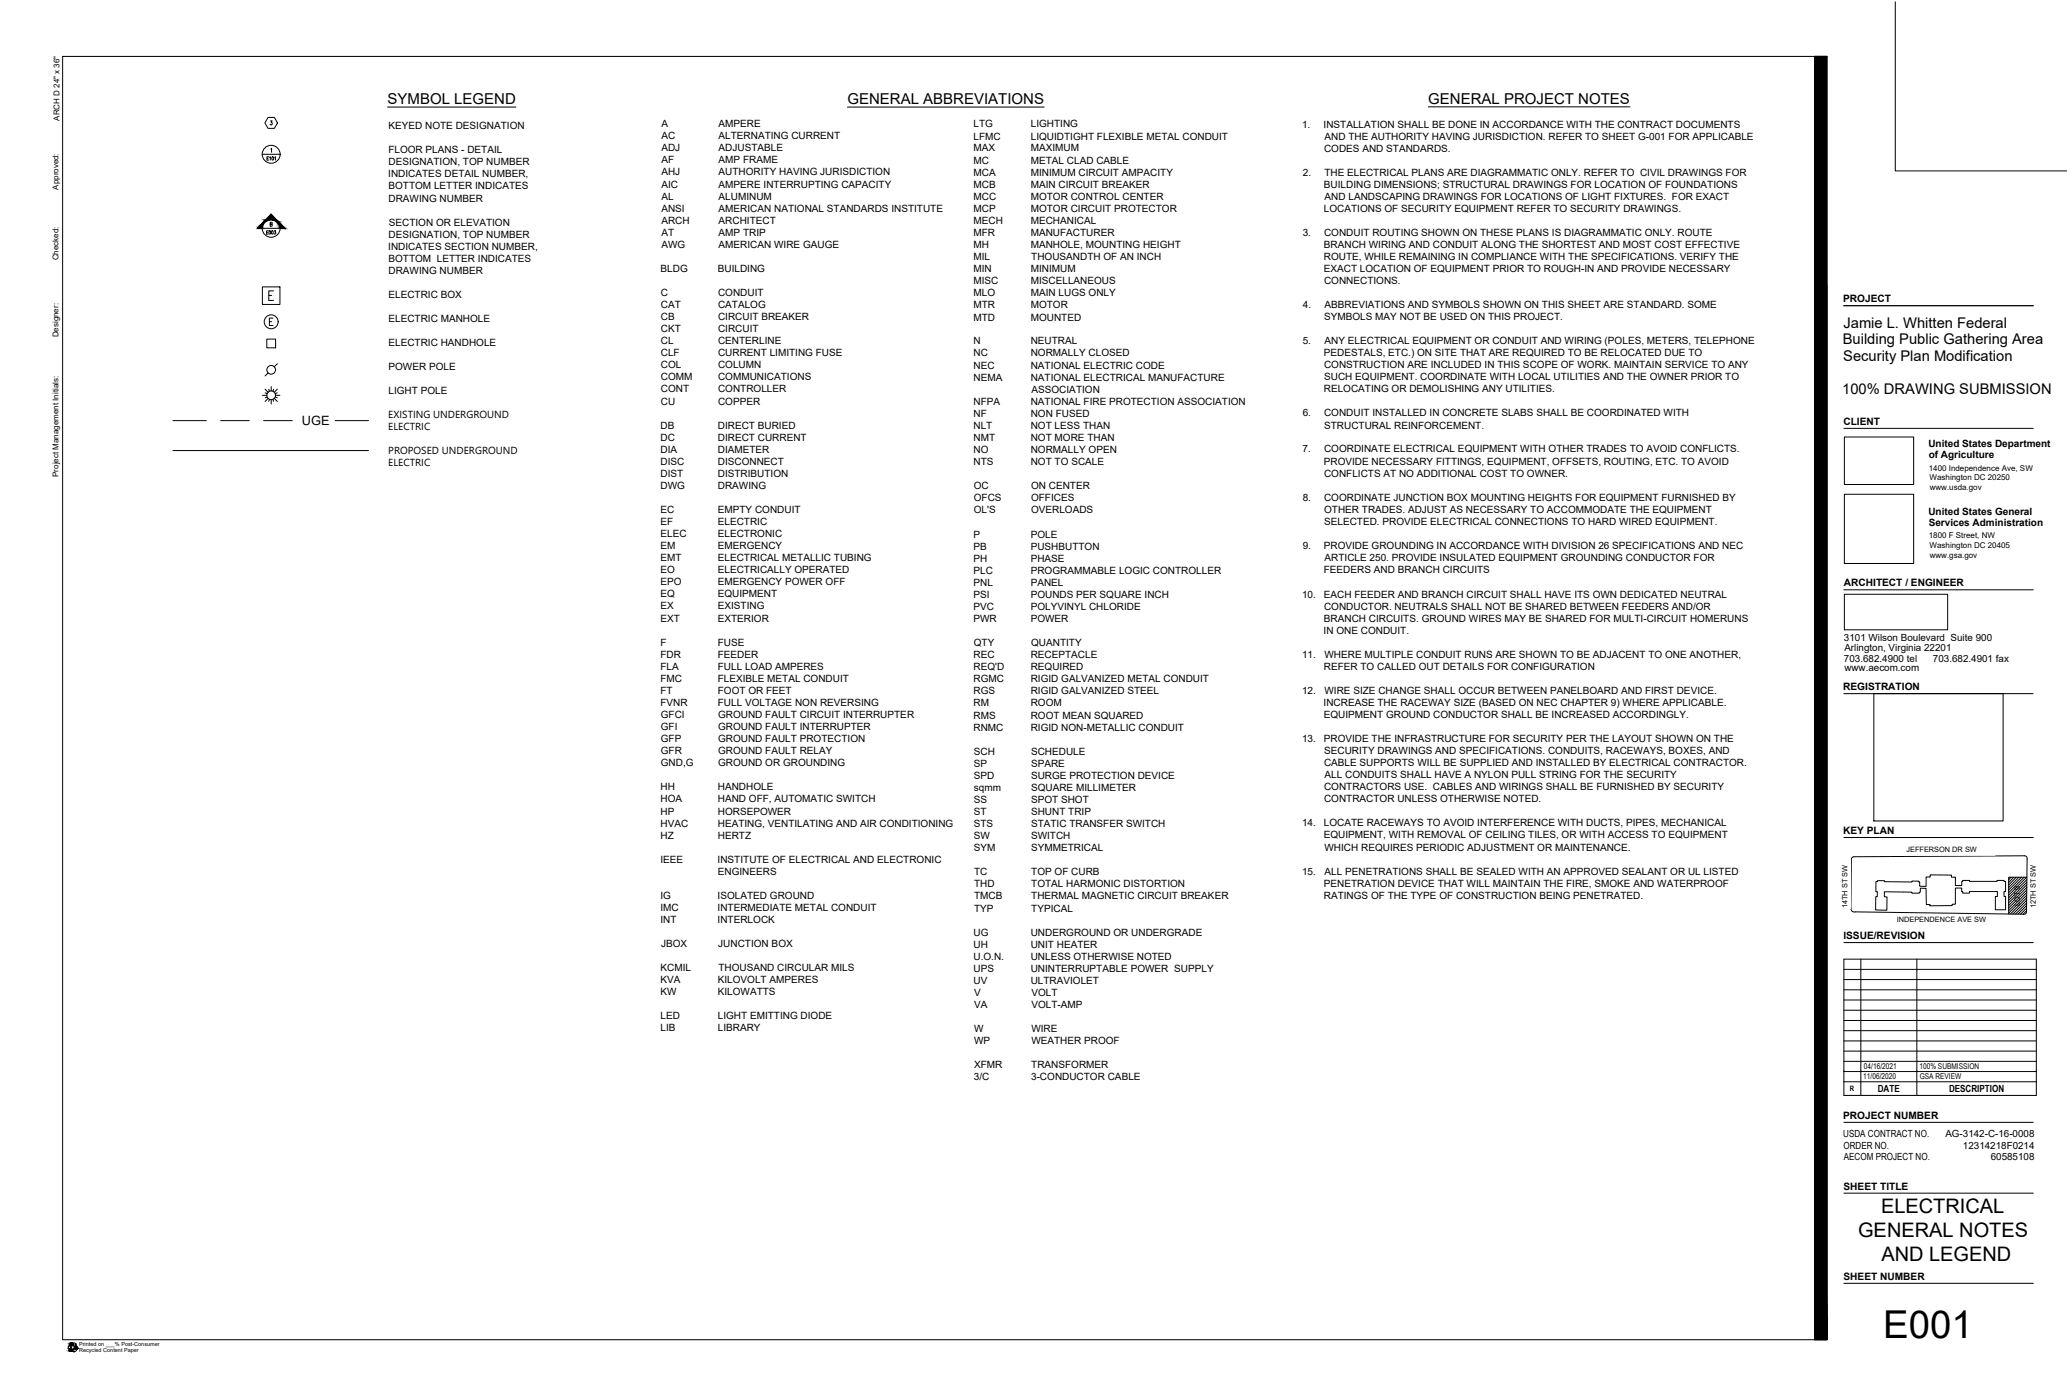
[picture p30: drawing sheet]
<svg xmlns="http://www.w3.org/2000/svg" width="914mm" height="610mm" viewBox="0 0 914 610" stroke-linecap="round" stroke-linejoin="round" font-family="sans-serif">
<defs><g id="words">
<text font-size="17" x="833" y="592.1">E001</text>
<g font-size="8.8">
<text x="832.1" y="536.5">ELECTRICAL</text>
<text x="822" y="547.2">GENERAL NOTES</text>
<text x="832.3" y="557.8">AND LEGEND</text>
</g>
<g font-size="6.6">
<text x="171.4" y="46">SYMBOL LEGEND</text>
<text x="374.9" y="46">GENERAL ABBREVIATIONS</text>
<text x="631.8" y="45.9">GENERAL PROJECT NOTES</text>
</g>
<g font-size="6.5">
<text x="815.5" y="145">Jamie L. Whitten Federal</text>
<text x="815.2" y="152.3">Building Public Gathering Area</text>
<text x="815.4" y="159.6">Security Plan Modification</text>
<text x="815" y="174.2">100% DRAWING SUBMISSION</text>
</g>
<text font-size="5.7" x="133.6" y="188.1">UGE</text>
<g font-size="4.5">
<text x="815.4" y="133.8">PROJECT</text>
<text x="171.8" y="184.8">EXISTING UNDERGROUND</text>
<text x="171.8" y="190.1">ELECTRIC</text>
<text x="815.5" y="188">CLIENT</text>
<text x="171.8" y="200.7">PROPOSED UNDERGROUND</text>
<text x="171.8" y="206">ELECTRIC</text>
<text x="815.7" y="259.4">ARCHITECT / ENGINEER</text>
<text x="815.4" y="305.4">REGISTRATION</text>
<text x="815.4" y="368.9">KEY PLAN</text>
<text x="815.5" y="415.5">ISSUE/REVISION</text>
<text x="815.4" y="495">PROJECT NUMBER</text>
<text x="815.5" y="526.3">SHEET TITLE</text>
<text x="815.5" y="566.2">SHEET NUMBER</text>
</g>
<g font-size="4.4">
<text x="171.9" y="57.2">KEYED NOTE DESIGNATION</text>
<text x="292.6" y="56.3">A</text>
<text x="317.9" y="56.3">AMPERE</text>
<text x="430.7" y="56.4">LTG</text>
<text x="456" y="56.4">LIGHTING</text>
<text x="576" y="56.5">1.</text>
<text x="585.6" y="56.5">INSTALLATION SHALL BE DONE IN ACCORDANCE WITH THE CONTRACT DOCUMENTS</text>
<text x="292.6" y="61.7">AC</text>
<text x="317.9" y="61.7">ALTERNATING CURRENT</text>
<text x="430.7" y="61.7">LFMC</text>
<text x="456" y="61.7">LIQUIDTIGHT FLEXIBLE METAL CONDUIT</text>
<text x="586" y="61.8">AND THE AUTHORITY HAVING JURISDICTION. REFER TO SHEET G-001 FOR APPLICABLE</text>
<text x="171.8" y="67.8">FLOOR PLANS - DETAIL</text>
<text x="292.6" y="67">ADJ</text>
<text x="317.9" y="67">ADJUSTABLE</text>
<text x="430.7" y="67">MAX</text>
<text x="456" y="67">MAXIMUM</text>
<text x="585.7" y="67.2">CODES AND STANDARDS.</text>
<text x="171.9" y="73.2">DESIGNATION, TOP NUMBER</text>
<text x="292.6" y="72.3">AF</text>
<text x="292.6" y="77.6">AHJ</text>
<text x="317.9" y="72.3">AMP FRAME</text>
<text x="317.9" y="77.6">AUTHORITY HAVING JURISDICTION</text>
<text x="430.7" y="72.3">MC</text>
<text x="430.7" y="77.7">MCA</text>
<text x="456" y="72.3">METAL CLAD CABLE</text>
<text x="456" y="77.7">MINIMUM CIRCUIT AMPACITY</text>
<text x="576.3" y="77.8">2.</text>
<text x="585.9" y="77.8">THE ELECTRICAL PLANS ARE DIAGRAMMATIC ONLY. REFER TO CIVIL DRAWINGS FOR</text>
<text x="171.8" y="78.5">INDICATES DETAIL NUMBER,</text>
<text x="171.9" y="83.8">BOTTOM LETTER INDICATES</text>
<text x="292.6" y="83">AIC</text>
<text x="317.9" y="83">AMPERE INTERRUPTING CAPACITY</text>
<text x="430.7" y="83">MCB</text>
<text x="456" y="83">MAIN CIRCUIT BREAKER</text>
<text x="585.7" y="83.1">BUILDING DIMENSIONS; STRUCTURAL DRAWINGS FOR LOCATION OF FOUNDATIONS</text>
<text x="171.9" y="89.2">DRAWING NUMBER</text>
<text x="292.6" y="88.3">AL</text>
<text x="317.9" y="88.3">ALUMINUM</text>
<text x="430.7" y="88.4">MCC</text>
<text x="456" y="88.4">MOTOR CONTROL CENTER</text>
<text x="586" y="88.4">AND LANDSCAPING DRAWINGS FOR LOCATIONS OF LIGHT FIXTURES. FOR EXACT</text>
<text x="292.6" y="93.6">ANSI</text>
<text x="317.9" y="93.6">AMERICAN NATIONAL STANDARDS INSTITUTE</text>
<text x="430.7" y="93.7">MCP</text>
<text x="456" y="93.7">MOTOR CIRCUIT PROTECTOR</text>
<text x="585.7" y="93.8">LOCATIONS OF SECURITY EQUIPMENT REFER TO SECURITY DRAWINGS.</text>
<text x="172" y="99.8">SECTION OR ELEVATION</text>
<text x="292.6" y="98.9">ARCH</text>
<text x="317.9" y="98.9">ARCHITECT</text>
<text x="430.7" y="99.1">MECH</text>
<text x="456" y="99.1">MECHANICAL</text>
<text x="171.9" y="105.1">DESIGNATION, TOP NUMBER</text>
<text x="292.6" y="104.2">AT</text>
<text x="317.9" y="104.2">AMP TRIP</text>
<text x="430.7" y="104.4">MFR</text>
<text x="456" y="104.4">MANUFACTURER</text>
<text x="576.3" y="104.4">3.</text>
<text x="585.7" y="104.4">CONDUIT ROUTING SHOWN ON THESE PLANS IS DIAGRAMMATIC ONLY. ROUTE</text>
<text x="171.8" y="110.4">INDICATES SECTION NUMBER,</text>
<text x="292.6" y="109.6">AWG</text>
<text x="317.9" y="109.6">AMERICAN WIRE GAUGE</text>
<text x="430.7" y="109.8">MH</text>
<text x="456" y="109.8">MANHOLE, MOUNTING HEIGHT</text>
<text x="585.7" y="109.7">BRANCH WIRING AND CONDUIT ALONG THE SHORTEST AND MOST COST EFFECTIVE</text>
<text x="171.9" y="115.8">BOTTOM LETTER INDICATES</text>
<text x="430.7" y="115.1">MIL</text>
<text x="456.2" y="115.1">THOUSANDTH OF AN INCH</text>
<text x="585.6" y="115.1">ROUTE, WHILE REMAINING IN COMPLIANCE WITH THE SPECIFICATIONS. VERIFY THE</text>
<text x="171.9" y="121.1">DRAWING NUMBER</text>
<text x="292.2" y="120.2">BLDG</text>
<text x="317.6" y="120.2">BUILDING</text>
<text x="430.7" y="120.4">MIN</text>
<text x="430.7" y="125.8">MISC</text>
<text x="456" y="120.4">MINIMUM</text>
<text x="456" y="125.8">MISCELLANEOUS</text>
<text x="585.6" y="120.4">EXACT LOCATION OF EQUIPMENT PRIOR TO ROUGH-IN AND PROVIDE NECESSARY</text>
<text x="585.7" y="125.7">CONNECTIONS.</text>
<text x="171.9" y="131.7">ELECTRIC BOX</text>
<text x="292.3" y="130.8">C</text>
<text x="317.7" y="130.8">CONDUIT</text>
<text x="430.7" y="131.1">MLO</text>
<text x="456" y="131.1">MAIN LUGS ONLY</text>
<text x="292.3" y="136.2">CAT</text>
<text x="317.7" y="136.2">CATALOG</text>
<text x="430.7" y="136.4">MTR</text>
<text x="456" y="136.4">MOTOR</text>
<text x="576.4" y="136.3">4.</text>
<text x="586" y="136.3">ABBREVIATIONS AND SYMBOLS SHOWN ON THIS SHEET ARE STANDARD. SOME</text>
<text x="171.9" y="142.3">ELECTRIC MANHOLE</text>
<text x="292.3" y="141.5">CB</text>
<text x="317.7" y="141.5">CIRCUIT BREAKER</text>
<text x="430.7" y="141.8">MTD</text>
<text x="456" y="141.8">MOUNTED</text>
<text x="585.8" y="141.7">SYMBOLS MAY NOT BE USED ON THIS PROJECT.</text>
<text x="292.3" y="146.9">CKT</text>
<text x="317.7" y="146.9">CIRCUIT</text>
<text x="171.9" y="153">ELECTRIC HANDHOLE</text>
<text x="292.3" y="152.2">CL</text>
<text x="317.7" y="152.2">CENTERLINE</text>
<text x="430.7" y="152.4">N</text>
<text x="456" y="152.4">NEUTRAL</text>
<text x="576.3" y="152.3">5.</text>
<text x="586" y="152.3">ANY ELECTRICAL EQUIPMENT OR CONDUIT AND WIRING (POLES, METERS, TELEPHONE</text>
<text x="292.3" y="157.5">CLF</text>
<text x="317.7" y="157.5">CURRENT LIMITING FUSE</text>
<text x="430.7" y="157.7">NC</text>
<text x="456" y="157.7">NORMALLY CLOSED</text>
<text x="585.6" y="157.6">PEDESTALS, ETC.) ON SITE THAT ARE REQUIRED TO BE RELOCATED DUE TO</text>
<text x="171.9" y="163.6">POWER POLE</text>
<text x="292.3" y="162.9">COL</text>
<text x="317.7" y="162.9">COLUMN</text>
<text x="430.7" y="163">NEC</text>
<text x="456" y="163">NATIONAL ELECTRIC CODE</text>
<text x="585.7" y="162.9">CONSTRUCTION ARE INCLUDED IN THIS SCOPE OF WORK. MAINTAIN SERVICE TO ANY</text>
<text x="292.3" y="168.2">COMM</text>
<text x="292.3" y="173.6">CONT</text>
<text x="317.7" y="168.2">COMMUNICATIONS</text>
<text x="317.7" y="173.6">CONTROLLER</text>
<text x="430.7" y="168.4">NEMA</text>
<text x="456" y="168.4">NATIONAL ELECTRICAL MANUFACTURE</text>
<text x="456.3" y="173.7">ASSOCIATION</text>
<text x="585.6" y="173.6">RELOCATING OR DEMOLISHING ANY UTILITIES.</text>
<text x="585.8" y="168.3">SUCH EQUIPMENT. COORDINATE WITH LOCAL UTILITIES AND THE OWNER PRIOR TO</text>
<text x="171.9" y="174.2">LIGHT POLE</text>
<text x="292.3" y="178.9">CU</text>
<text x="317.7" y="178.9">COPPER</text>
<text x="430.7" y="179.1">NFPA</text>
<text x="456" y="179.1">NATIONAL FIRE PROTECTION ASSOCIATION</text>
<text x="430.7" y="184.4">NF</text>
<text x="456" y="184.4">NON FUSED</text>
<text x="576.3" y="184.2">6.</text>
<text x="585.7" y="184.2">CONDUIT INSTALLED IN CONCRETE SLABS SHALL BE COORDINATED WITH</text>
<text x="292.2" y="189.6">DB</text>
<text x="317.6" y="189.6">DIRECT BURIED</text>
<text x="430.7" y="189.8">NLT</text>
<text x="456" y="189.8">NOT LESS THAN</text>
<text x="585.8" y="189.6">STRUCTURAL REINFORCEMENT.</text>
<text x="292.2" y="194.9">DC</text>
<text x="317.6" y="194.9">DIRECT CURRENT</text>
<text x="430.7" y="195.1">NMT</text>
<text x="456" y="195.1">NOT MORE THAN</text>
<text x="853.1" y="197.8">United States Department</text>
<text x="292.2" y="200.2">DIA</text>
<text x="317.6" y="200.2">DIAMETER</text>
<text x="430.7" y="200.5">NO</text>
<text x="456" y="200.5">NORMALLY OPEN</text>
<text x="576.3" y="200.2">7.</text>
<text x="585.7" y="200.2">COORDINATE ELECTRICAL EQUIPMENT WITH OTHER TRADES TO AVOID CONFLICTS.</text>
<text x="853.2" y="202.8">of Agriculture</text>
<text x="292.2" y="205.5">DISC</text>
<text x="317.6" y="205.5">DISCONNECT</text>
<text x="430.7" y="205.8">NTS</text>
<text x="456" y="205.8">NOT TO SCALE</text>
<text x="585.6" y="205.5">PROVIDE NECESSARY FITTINGS, EQUIPMENT, OFFSETS, ROUTING, ETC. TO AVOID</text>
<text x="292.2" y="210.9">DIST</text>
<text x="317.6" y="210.9">DISTRIBUTION</text>
<text x="585.7" y="210.8">CONFLICTS AT NO ADDITIONAL COST TO OWNER.</text>
<text x="292.2" y="216.2">DWG</text>
<text x="317.6" y="216.2">DRAWING</text>
<text x="430.8" y="216.5">OC</text>
<text x="430.8" y="221.8">OFCS</text>
<text x="456.1" y="216.5">ON CENTER</text>
<text x="456.1" y="221.8">OFFICES</text>
<text x="576.3" y="221.5">8.</text>
<text x="585.7" y="221.5">COORDINATE JUNCTION BOX MOUNTING HEIGHTS FOR EQUIPMENT FURNISHED BY</text>
<text x="292.2" y="226.8">EC</text>
<text x="317.5" y="226.8">EMPTY CONDUIT</text>
<text x="430.8" y="227.2">OL'S</text>
<text x="456.1" y="227.2">OVERLOADS</text>
<text x="585.8" y="226.8">OTHER TRADES. ADJUST AS NECESSARY TO ACCOMMODATE THE EQUIPMENT</text>
<text x="853.1" y="227.6">United States General</text>
<text x="292.2" y="232.2">EF</text>
<text x="317.5" y="232.2">ELECTRIC</text>
<text x="585.8" y="232.1">SELECTED. PROVIDE ELECTRICAL CONNECTIONS TO HARD WIRED EQUIPMENT.</text>
<text x="853.2" y="232.6">Services Administration</text>
<text x="292.2" y="237.6">ELEC</text>
<text x="317.5" y="237.6">ELECTRONIC</text>
<text x="430.6" y="237.8">P</text>
<text x="456" y="237.8">POLE</text>
<text x="292.2" y="242.9">EM</text>
<text x="317.5" y="242.9">EMERGENCY</text>
<text x="430.6" y="243.1">PB</text>
<text x="456" y="243.1">PUSHBUTTON</text>
<text x="576.3" y="242.7">9.</text>
<text x="585.6" y="242.7">PROVIDE GROUNDING IN ACCORDANCE WITH DIVISION 26 SPECIFICATIONS AND NEC</text>
<text x="292.2" y="248.2">EMT</text>
<text x="317.5" y="248.2">ELECTRICAL METALLIC TUBING</text>
<text x="430.6" y="248.5">PH</text>
<text x="456" y="248.5">PHASE</text>
<text x="586" y="248.1">ARTICLE 250. PROVIDE INSULATED EQUIPMENT GROUNDING CONDUCTOR FOR</text>
<text x="292.2" y="253.6">EO</text>
<text x="317.5" y="253.6">ELECTRICALLY OPERATED</text>
<text x="430.6" y="253.8">PLC</text>
<text x="456" y="253.8">PROGRAMMABLE LOGIC CONTROLLER</text>
<text x="585.6" y="253.4">FEEDERS AND BRANCH CIRCUITS</text>
<text x="292.2" y="258.9">EPO</text>
<text x="317.5" y="258.9">EMERGENCY POWER OFF</text>
<text x="430.6" y="259.1">PNL</text>
<text x="456" y="259.1">PANEL</text>
<text x="292.2" y="264.3">EQ</text>
<text x="292.2" y="269.6">EX</text>
<text x="317.5" y="264.3">EQUIPMENT</text>
<text x="317.5" y="269.6">EXISTING</text>
<text x="430.6" y="264.4">PSI</text>
<text x="430.6" y="269.8">PVC</text>
<text x="456" y="264.4">POUNDS PER SQUARE INCH</text>
<text x="456" y="269.8">POLYVINYL CHLORIDE</text>
<text x="576" y="264.5">10.</text>
<text x="585.6" y="264.5">EACH FEEDER AND BRANCH CIRCUIT SHALL HAVE ITS OWN DEDICATED NEUTRAL</text>
<text x="585.7" y="269.8">CONDUCTOR. NEUTRALS SHALL NOT BE SHARED BETWEEN FEEDERS AND/OR</text>
<text x="292.2" y="275">EXT</text>
<text x="317.5" y="275">EXTERIOR</text>
<text x="430.6" y="275.1">PWR</text>
<text x="456" y="275.1">POWER</text>
<text x="585.7" y="275.1">BRANCH CIRCUITS. GROUND WIRES MAY BE SHARED FOR MULTI-CIRCUIT HOMERUNS</text>
<text x="585.6" y="280.5">IN ONE CONDUIT.</text>
<text x="292.2" y="285.6">F</text>
<text x="317.5" y="285.6">FUSE</text>
<text x="430.8" y="285.8">QTY</text>
<text x="456.1" y="285.8">QUANTITY</text>
<text x="815.7" y="283.6">3101 Wilson Boulevard Suite 900</text>
<text x="292.2" y="290.9">FDR</text>
<text x="317.5" y="290.9">FEEDER</text>
<text x="430.6" y="291.1">REC</text>
<text x="456" y="291.1">RECEPTACLE</text>
<text x="576" y="291.1">11.</text>
<text x="585.9" y="291.1">WHERE MULTIPLE CONDUIT RUNS ARE SHOWN TO BE ADJACENT TO ONE ANOTHER,</text>
<text x="815.7" y="292.8">703.682.4900 tel</text>
<text x="815.9" y="288.1">Arlington, Virginia 22201</text>
<text x="855.1" y="292.8">703.682.4901 fax</text>
<text x="292.2" y="296.2">FLA</text>
<text x="317.5" y="296.2">FULL LOAD AMPERES</text>
<text x="430.6" y="296.5">REQ'D</text>
<text x="456" y="296.5">REQUIRED</text>
<text x="585.6" y="296.4">REFER TO CALLED OUT DETAILS FOR CONFIGURATION</text>
<text x="815.9" y="297">www.aecom.com</text>
<text x="292.2" y="301.6">FMC</text>
<text x="317.5" y="301.6">FLEXIBLE METAL CONDUIT</text>
<text x="430.6" y="301.8">RGMC</text>
<text x="456" y="301.8">RIGID GALVANIZED METAL CONDUIT</text>
<text x="292.2" y="306.9">FT</text>
<text x="317.5" y="306.9">FOOT OR FEET</text>
<text x="430.6" y="307.1">RGS</text>
<text x="456" y="307.1">RIGID GALVANIZED STEEL</text>
<text x="576" y="307">12.</text>
<text x="585.9" y="307">WIRE SIZE CHANGE SHALL OCCUR BETWEEN PANELBOARD AND FIRST DEVICE.</text>
<text x="292.2" y="312.3">FVNR</text>
<text x="292.3" y="317.6">GFCI</text>
<text x="317.5" y="312.3">FULL VOLTAGE NON REVERSING</text>
<text x="317.7" y="317.6">GROUND FAULT CIRCUIT INTERRUPTER</text>
<text x="430.6" y="312.5">RM</text>
<text x="430.6" y="317.9">RMS</text>
<text x="456" y="312.5">ROOM</text>
<text x="456" y="317.9">ROOT MEAN SQUARED</text>
<text x="585.6" y="312.4">INCREASE THE RACEWAY SIZE (BASED ON NEC CHAPTER 9) WHERE APPLICABLE.</text>
<text x="585.6" y="317.7">EQUIPMENT GROUND CONDUCTOR SHALL BE INCREASED ACCORDINGLY.</text>
<text x="292.3" y="323">GFI</text>
<text x="317.7" y="323">GROUND FAULT INTERRUPTER</text>
<text x="430.6" y="323.2">RNMC</text>
<text x="456" y="323.2">RIGID NON-METALLIC CONDUIT</text>
<text x="292.3" y="328.3">GFP</text>
<text x="317.7" y="328.3">GROUND FAULT PROTECTION</text>
<text x="576" y="328.3">13.</text>
<text x="585.6" y="328.3">PROVIDE THE INFRASTRUCTURE FOR SECURITY PER THE LAYOUT SHOWN ON THE</text>
<text x="292.3" y="333.7">GFR</text>
<text x="317.7" y="333.7">GROUND FAULT RELAY</text>
<text x="430.8" y="333.8">SCH</text>
<text x="456.1" y="333.8">SCHEDULE</text>
<text x="585.8" y="333.6">SECURITY DRAWINGS AND SPECIFICATIONS. CONDUITS, RACEWAYS, BOXES, AND</text>
<text x="292.3" y="339">GND,G</text>
<text x="317.7" y="339">GROUND OR GROUNDING</text>
<text x="430.8" y="339.2">SP</text>
<text x="456.1" y="339.2">SPARE</text>
<text x="585.7" y="339">CABLE SUPPORTS WILL BE SUPPLIED AND INSTALLED BY ELECTRICAL CONTRACTOR.</text>
<text x="430.8" y="344.5">SPD</text>
<text x="456.1" y="344.5">SURGE PROTECTION DEVICE</text>
<text x="586" y="344.3">ALL CONDUITS SHALL HAVE A NYLON PULL STRING FOR THE SECURITY</text>
<text x="292.2" y="349.6">HH</text>
<text x="317.5" y="349.6">HANDHOLE</text>
<text x="430.8" y="349.9">sqmm</text>
<text x="456.1" y="349.9">SQUARE MILLIMETER</text>
<text x="585.7" y="349.6">CONTRACTORS USE. CABLES AND WIRINGS SHALL BE FURNISHED BY SECURITY</text>
<text x="292.2" y="355">HOA</text>
<text x="317.5" y="355">HAND OFF, AUTOMATIC SWITCH</text>
<text x="430.8" y="355.2">SS</text>
<text x="456.1" y="355.2">SPOT SHOT</text>
<text x="585.7" y="355">CONTRACTOR UNLESS OTHERWISE NOTED.</text>
<text x="292.2" y="360.3">HP</text>
<text x="292.2" y="365.7">HVAC</text>
<text x="317.5" y="360.3">HORSEPOWER</text>
<text x="317.5" y="365.7">HEATING, VENTILATING AND AIR CONDITIONING</text>
<text x="430.8" y="360.6">ST</text>
<text x="430.8" y="365.9">STS</text>
<text x="456.1" y="360.6">SHUNT TRIP</text>
<text x="456.1" y="365.9">STATIC TRANSFER SWITCH</text>
<text x="576" y="365.6">14.</text>
<text x="585.7" y="365.6">LOCATE RACEWAYS TO AVOID INTERFERENCE WITH DUCTS, PIPES, MECHANICAL</text>
<text x="292.2" y="371">HZ</text>
<text x="317.5" y="371">HERTZ</text>
<text x="430.8" y="371.2">SW</text>
<text x="456.1" y="371.2">SWITCH</text>
<text x="585.6" y="370.9">EQUIPMENT, WITH REMOVAL OF CEILING TILES, OR WITH ACCESS TO EQUIPMENT</text>
<text x="430.8" y="376.6">SYM</text>
<text x="456.1" y="376.6">SYMMETRICAL</text>
<text x="585.9" y="376.3">WHICH REQUIRES PERIODIC ADJUSTMENT OR MAINTENANCE.</text>
<text x="292.1" y="381.6">IEEE</text>
<text x="317.5" y="381.6">INSTITUTE OF ELECTRICAL AND ELECTRONIC</text>
<text x="317.5" y="386.9">ENGINEERS</text>
<text x="430.9" y="387.2">TC</text>
<text x="456.2" y="387.2">TOP OF CURB</text>
<text x="576" y="386.9">15.</text>
<text x="586" y="386.9">ALL PENETRATIONS SHALL BE SEALED WITH AN APPROVED SEALANT OR UL LISTED</text>
<text x="430.9" y="392.6">THD</text>
<text x="456.2" y="392.6">TOTAL HARMONIC DISTORTION</text>
<text x="585.6" y="392.2">PENETRATION DEVICE THAT WILL MAINTAIN THE FIRE, SMOKE AND WATERPROOF</text>
<text x="292.1" y="397.6">IG</text>
<text x="317.5" y="397.6">ISOLATED GROUND</text>
<text x="430.9" y="397.9">TMCB</text>
<text x="456.2" y="397.9">THERMAL MAGNETIC CIRCUIT BREAKER</text>
<text x="585.6" y="397.5">RATINGS OF THE TYPE OF CONSTRUCTION BEING PENETRATED.</text>
<text x="292.1" y="402.9">IMC</text>
<text x="317.5" y="402.9">INTERMEDIATE METAL CONDUIT</text>
<text x="430.9" y="403.3">TYP</text>
<text x="456.2" y="403.3">TYPICAL</text>
<text x="292.1" y="408.3">INT</text>
<text x="317.5" y="408.3">INTERLOCK</text>
<text x="430.6" y="413.9">UG</text>
<text x="456" y="413.9">UNDERGROUND OR UNDERGRADE</text>
<text x="292.4" y="418.9">JBOX</text>
<text x="317.8" y="418.9">JUNCTION BOX</text>
<text x="430.6" y="419.2">UH</text>
<text x="456" y="419.2">UNIT HEATER</text>
<text x="430.6" y="424.5">U.O.N.</text>
<text x="456" y="424.5">UNLESS OTHERWISE NOTED</text>
<text x="292.2" y="429.5">KCMIL</text>
<text x="317.8" y="429.5">THOUSAND CIRCULAR MILS</text>
<text x="430.6" y="429.9">UPS</text>
<text x="456" y="429.9">UNINTERRUPTABLE POWER SUPPLY</text>
<text x="292.2" y="434.8">KVA</text>
<text x="317.6" y="434.8">KILOVOLT AMPERES</text>
<text x="430.6" y="435.2">UV</text>
<text x="456" y="435.2">ULTRAVIOLET</text>
<text x="292.2" y="440.2">KW</text>
<text x="317.6" y="440.2">KILOWATTS</text>
<text x="431" y="440.6">V</text>
<text x="456.3" y="440.6">VOLT</text>
<text x="431" y="445.9">VA</text>
<text x="456.3" y="445.9">VOLT-AMP</text>
<text x="292.2" y="450.8">LED</text>
<text x="317.6" y="450.8">LIGHT EMITTING DIODE</text>
<text x="292.2" y="456.1">LIB</text>
<text x="317.6" y="456.1">LIBRARY</text>
<text x="430.9" y="456.5">W</text>
<text x="430.9" y="461.8">WP</text>
<text x="456.3" y="456.5">WIRE</text>
<text x="456.3" y="461.8">WEATHER PROOF</text>
<text x="431" y="472.4">XFMR</text>
<text x="456.2" y="472.4">TRANSFORMER</text>
<text x="430.8" y="477.8">3/C</text>
<text x="456.1" y="477.8">3-CONDUCTOR CABLE</text>
<text x="830.7" y="483.2">DATE</text>
<text x="862.2" y="483.2">DESCRIPTION</text>
<text x="815.4" y="503.2">USDA CONTRACT NO.</text>
<text x="860.6" y="503.2">AG-3142-C-16-0008</text>
<text x="815.5" y="508.2">ORDER NO.</text>
<text x="868.4" y="508.1">12314218F0214</text>
<text x="815.7" y="513.2">AECOM PROJECT NO.</text>
<text x="880.7" y="513">60585108</text>
</g>
<g font-size="3.5">
<text x="26.4" y="53.4" transform="rotate(-90 26.4 53.4)">ARCH D 24&quot; x 36&quot;</text>
<text x="25.9" y="83.9" transform="rotate(-90 25.9 83.9)">Approved:</text>
<text x="25.9" y="115.2" transform="rotate(-90 25.9 115.2)">Checked:</text>
<text x="25.9" y="149.2" transform="rotate(-90 25.9 149.2)">Designer:</text>
<text x="853.3" y="208.2">1400 Independence Ave, SW</text>
<text x="25.9" y="210.9" transform="rotate(-90 25.9 210.9)">Project Management Initials:</text>
<text x="853.6" y="212.5">Washington DC 20250</text>
<text x="853.7" y="216.8">www.usda.gov</text>
<text x="853.3" y="238.1">1800 F Street, NW</text>
<text x="853.6" y="242.4">Washington DC 20405</text>
<text x="853.7" y="246.8">www.gsa.gov</text>
<text x="824.6" y="472.9">04/16/2021</text>
<text x="849.1" y="473">100% SUBMISSION</text>
<text x="824.3" y="477.5">11/06/2020</text>
<text x="849.2" y="477.5">GSA REVIEW</text>
</g>
<g font-size="3.3">
<text x="843.4" y="377">JEFFERSON DR SW</text>
<text x="817.3" y="401.8" transform="rotate(-90 817.3 401.8)">14TH ST SW</text>
<text x="893.6" y="400.8" transform="rotate(-90 893.6 400.8)">LOT 9</text>
<text x="900.7" y="401.8" transform="rotate(-90 900.7 401.8)">12TH ST SW</text>
<text x="839.1" y="408">INDEPENDENCE AVE SW</text>
<text x="818.4" y="482.7">R</text>
</g>
<g font-size="2.4">
<text x="35" y="598.2">Recycled Content Paper</text>
<text x="35" y="595.2">Printed on ___% Post-Consumer</text>
</g>
</g></defs>
<!-- layer: _ACM-E-SDEL-TEXT -->
<path d="M171.4 47.4h56.8M374.9 47.4h87M631.8 47.3h89.3" fill="none" stroke="#000" stroke-width=".44"/>
<!-- layer: _ACM-E-TEXT -->
<g fill="#000" stroke="#000" stroke-width=".44">
<path d="M119.9 94.7l2.3 2.5h-4.7z"/>
<path d="M115.3 99.5l.8 .5 .2-.5zM115.3 99.5l.8 .5h-1.3z"/>
<path d="M115.8 99l.5 .5 .2-.5zM115.8 99l.5 .5h-1z"/>
<path d="M116.2 98.5l.3 .5 .4-.5zM116.2 98.5l.3 .5h-.7z"/>
<path d="M116.6 98.1l.3 .4 .4-.4zM116.6 98.1l.3 .4h-.7z"/>
<path d="M116.9 97.8l.4 .3 .4-.3zM116.6 98.1l.3-.3 .4 .3z"/>
<path d="M117.2 97.5l.5 .3 .5-.3zM117.2 97.5l.5 .3h-.8z"/>
<path d="M117.4 97.3h1.4zM117.4 97.3l.8 .2h-1z"/>
<path d="M117.5 97.2h1.8zM117.5 97.2l1.3 .1z"/>
<path d="M117.5 97.2h2.4zM117.5 97.2h1.8z"/>
<path d="M119.9 97.2h2.4zM119.9 97.2h2.4z"/>
<path d="M120.4 97.2l2 .1zM120.4 97.2l2 .1z"/>
<path d="M121 97.3l1.6 .2zM121 97.3l1.6 .2z"/>
<path d="M121.5 97.5l1.3 .3zM121.5 97.5l1.3 .3z"/>
<path d="M122 97.8l1.1 .3-.3-.3zM122 97.8l1.1 .3z"/>
<path d="M122.5 98.1l1 .4-.4-.4zM122.5 98.1l1 .4h-.6z"/>
<path d="M122.9 98.5l1.1 .5-.5-.5zM122.9 98.5l1.1 .5h-.8z"/>
<path d="M123.2 99l1.2 .5-.4-.5zM123.2 99l1.2 .5h-.9z"/>
<path d="M123.5 99.5l1.4 .5-.5-.5zM123.5 99.5l1.4 .5h-1.2z"/>
<path d="M114.3 100.6l1.6 .5 .1-.5zM114.3 100.6l1.6 .5h-2.1z"/>
<path d="M114.8 100l1.2 .6 .1-.6zM114.8 100l1.2 .6h-1.7z"/>
<path d="M123.7 100l1.8 .6-.6-.6zM123.7 100l1.8 .6h-1.7z"/>
<path d="M123.8 100.6l2.2 .5-.5-.5zM123.8 100.6l2.2 .5h-2.2z"/>
</g>
<g fill="none" stroke="#000" stroke-width=".44">
<path d="M118.6 51.9h2.8l1.4 2.5-1.4 2.4h-2.8l-1.4-2.4zM119.6 53.5h.8l-.4 .7a.53 .53 0 0 1 .4 .8 .53 .53 0 0 1-.9-.1M116 68.3h8M118.1 70h.5M118.9 69.3h-.8v1.5h.8M119.3 69.6l.3-.3v1.5M119.8 65.9l.3-.3v1.8M120.4 69.4a.68 .68 0 0 1 .6 .7 .68 .68 0 0 1-.6 .7zM121.5 69.6l.3-.3v1.5M119.5 99.2l.8-.1v-.7l-.8-.1v1.8l.9-.2-.3-.7M119.9 94.7l6.1 6.4M116 101h8"/>
<path d="M117.9 102.8h.5M118.7 102.1h-.8v1.5h.8M119.1 102.2a.68 .68 0 0 1 .6 .6 .68 .68 0 0 1-.6 .7zM120.2 102.2a.68 .68 0 0 1 .7 .6 .68 .68 0 0 1-.7 .7zM121.3 102.1h.6l-.3 .6a.44 .44 0 0 1 .4 .6 .44 .44 0 0 1-.8 0"/>
<circle cx="120" cy="68.3" r="4"/>
<circle cx="120" cy="101" r="4"/>
</g>
<!-- layer: V-POWR-STRC -->
<path d="M116.1 126.9h7.7v7.8h-7.7zM118.9 130.7h1.3M121 128.7h-2.1v4.2h2.1" fill="none" stroke="#000" stroke-width=".44"/>
<!-- layer: V-POWR-POLE -->
<g fill="none" stroke="#000" stroke-width=".44">
<path d="M118.6 165l-1.3 1.3M122.7 160.9l-1.4 1.4"/>
<circle cx="120" cy="163.6" r="1.92"/>
</g>
<!-- layer: V-POWR-LGTS -->
<g fill="none" stroke="#000" stroke-width=".44">
<path d="M116.1 174.9h1.9M117.3 172.1l1.3 1.4M117.3 173.8l.9 .3M118.2 175.6l-.9 .4M118.6 176.2l-1.3 1.4M118.9 172.2l.3 .9M119.2 176.7l-.3 .8M120 171v2M120 176.8v1.9M120.7 176.7l.4 .8M121.1 172.2l-.4 .9M121.3 176.2l1.4 1.4"/>
<path d="M121.8 175.6l.8 .4M121.9 174.9h1.9M122.6 173.8l-.8 .3M122.7 172.1l-1.4 1.4"/>
<circle cx="120" cy="174.9" r="1.92"/>
</g>
<!-- layer: V-POWR-MHOL -->
<g fill="none" stroke="#000" stroke-width=".44">
<path d="M119.2 142.3h1M120.8 140.7h-1.6v3.3h1.6"/>
<circle cx="120" cy="142.4" r="3.1"/>
</g>
<!-- layer: V-POWR-UNDR -->
<path d="M76.5 186.1h14.8M97.6 186.1h12.7M116.6 186.1h12.7M148.3 186.1h14.7" fill="none" stroke="#000" stroke-width=".44"/>
<!-- layer: 0 -->
<path d="M118 150h3.9v3.9h-3.9zM76.5 199.3h86.5M829 306.9h57.1v56.3h-57.1z" fill="none" stroke="#000" stroke-width=".44"/>
<!-- layer: ARCH_D_title_block_Sheet|A-ANNO-NOTE -->
<g fill="#000" stroke="#000" stroke-width=".44">
<path d="M31.1 594.6h1.2l-.3 .4zM31.5 594.1h.4zM31.5 594h.3zM32.9 595.9l.9-.6 .3 .6z"/>
<path d="M31.1 594.6l-.3 .4h1.2zM30.8 595h1.2l-.3 .5z"/>
<path d="M31.5 594h.3zM31.5 594h.3z"/>
<path d="M31.5 594l.4 .1zM31.5 594.1h.4zM31.4 594.1h.5z"/>
<path d="M31.4 594.1h.6zM31.4 594.1h.6zM31.4 594.1h.6zM31.4 594.1h.6z"/>
<path d="M31.4 594.1l.6 .1zM31.4 594.1l.6 .1z"/>
<path d="M31.3 594.2h.7zM31.3 594.2h.7z"/>
<path d="M31.3 594.2l.8 .1zM31.3 594.2l.8 .1z"/>
<path d="M30.9 596.8l1.1 .3v-.3zM30.9 596.8l1.1 .3h-1.2z"/>
<path d="M30.8 597.1l1.2 .1zM30.8 597.1l1.2 .1z"/>
<path d="M30.7 597.2l1.3 .1zM30.7 597.2l1.3 .1z"/>
<path d="M30.7 597.3l1.3 .1zM30.7 597.3l1.3 .1z"/>
<path d="M30.7 597.4l1.3 .1zM30.7 597.4l1.3 .1z"/>
<path d="M30.7 597.5h1.3zM30.7 597.5h1.3z"/>
<path d="M30.7 597.5l1.3 .1zM30.7 597.5l1.3 .1z"/>
<path d="M30.8 597.6l1.2 .1zM30.8 597.6l1.2 .1z"/>
<path d="M30.8 597.7h1.2zM30.8 597.7h1.2z"/>
<path d="M30.9 597.7l1.1 .1zM30.9 597.7l1.1 .1z"/>
<path d="M31 597.8h1zM31 597.8h1z"/>
<path d="M31.1 597.8h.9zM31.1 597.8h.9z"/>
<path d="M31.2 594.3h.9zM31.2 594.3h.9z"/>
<path d="M31.2 594.3l1.1 .3-.2-.3zM31.2 594.3l1.1 .3h-1.2z"/>
<path d="M33.5 596.8h.4zM33.5 596.8h.4zM33.5 596.8h.5z"/>
<path d="M33.5 596.8h.5zM33.5 596.8h.5z"/>
<path d="M33.5 596.8h.6zM33.5 596.8h.5z"/>
<path d="M32.9 595.9l1.4 .2zM32.9 595.9l1.4 .2z"/>
<path d="M33.4 596.7h.8zM33.4 596.7l.7 .1z"/>
<path d="M33.4 596.6h.9zM33.4 596.6l.8 .1z"/>
<path d="M33.1 596.1l1.2 .1zM33.1 596.1l1.2 .1z"/>
<path d="M33.3 596.5h1zM33.3 596.5l1 .1z"/>
<path d="M33.1 596.2l1.3 .1zM33.1 596.2l1.3 .1z"/>
<path d="M33.3 596.5h1zM33.3 596.5h1z"/>
<path d="M33.2 596.3l1.2 .1zM33.2 596.3l1.2 .1z"/>
<path d="M33.2 596.4h1.2zM33.2 596.4l1.1 .1z"/>
</g>
<g fill="none" stroke="#000" stroke-width=".44">
<path d="M829.9 390h.7v-.4h3.1l-.1 .4 12.2 .2v-.4h3v.4h.4v1.9h2.9v-4.1h1.8v-1l9.4 .1v.9h1.7v3.8h2.9v-1.9h.4v-.4h3v.4h12.2v-.4h3v.4h.7v4.5h-.7v2.2h.7v5.9h-4.5v-5.9h.9v-2.2h-12.3v.7h-3v-.7h-.5v-1.5h-2.8v7.1h-1.4v.6l-9.8 .1v-.6l-1.6 .1-.2-7.2-2.5-.1v1.8h-.4v.4h-3.3v-.4l-12.2-.2v2.2l1.2 .1-.1 5.9-5-.2 .1-5.8h.7v-2.2h-.7zM896.7 388.1h-8.1v16.2M895.2 404.4l.9-.2 .4-.7 .2-23.4a1.17 1.17 0 0 0-1.2-1.5l-75.7 .5-.8 1.1-.2 21.8a1.51 1.51 0 0 0 2 1.4l74.4 1M815.7 424.3h85.1v60.3h-85.1zM815.7 428.8h85.1M815.7 433.3h85.1M815.7 437.9h85.1M823.2 424.3v60.3M848 424.3v60.3M815.7 442.4h85.1M815.7 446.9h85.1M815.7 451.4h85.1"/>
<path d="M815.7 456h85.1M815.7 478.6h85.1M815.7 460.5h85.1M815.7 465h85.1M815.7 469.5h85.1M815.7 474h85.1M30.9 596.8l.4-.6 .4 .2-.6-.9h-1l.3 .2-.3 .6 .6 1.2M31.2 597.8l-.5-.4 .2-.6h1.1v1h-.8M31.3 594.1l.5-.1 .5 .6-.6 .9-.9-.5zM31.7 594l1.3 .1 .4 .6 .4-.2-.5 .9h-1.1l.4-.2-.3-.6M32.9 595.9l.9-.6 .5 1.3-.8 .2zM34.3 596.6l-.8 1.1-.7 .1v.4l-.5-.9 .5-.9v.4h.7"/>
</g>
<!-- layer: ARCH_D_title_block_Sheet|G-ANNO-TTLB -->
<g fill="none" stroke="#000" stroke-width=".44">
<path d="M838.4 .8v74.8h76M802.7 25h5.5v567.7h-5.5zM808.2 25h-780.5v567.7h780.5v-466.4M802.7 126.3v466.4M815.6 135.2h83.9M815.7 189.5h83.8M815.9 193.3h30.7v21h-30.7zM815.9 218.7h30.7v30.6h-30.7zM815.7 260.9h83.8M815.9 262.9h45.7v15.7h-45.7zM815.7 306.9h83.7M815.7 370.5h83.8"/>
<path d="M889.7 388.1l-1.1 1.1M890.9 388.1l-2.3 2.2M892 388.1l-3.4 3.4M893.1 388.1l-4.5 4.5M894.3 388.1l-5.7 5.6M895.4 388.1l-6.8 6.8M896.5 388.1l-7.9 7.9M896.5 398.3l-6 6.1M896.5 399.5l-4.9 4.9M896.6 397.2l-7.2 7.1M896.6 394.8l-8 8M896.6 396l-8 8"/>
<path d="M896.6 392.6l-8 8M896.6 393.7l-8 8M896.6 391.4l-8 8M896.6 389.1l-8 8.1M896.6 390.2l-8 8.1M815.7 417h83.8M896.5 402.9l-1.5 1.5M896.5 400.6l-3.8 3.8M896.5 401.7l-2.7 2.7M815.7 496.5h83.8M815.7 527.8h83.8M815.7 567.7h83.8"/>
</g>
<path d="M802.7 25l5.5 567.7v-567.7zM802.7 25l5.5 567.7h-5.5z" fill="#000" stroke="#000" stroke-width=".44"/>
<!-- layer: ARCH_D_title_block_Sheet|A-ANNO-NOTE -->
<g fill="#fff" stroke="#fff" stroke-width=".44">
<path d="M890.7 390.9v10.3h4.3zM890.7 390.9h4.3v10.3z"/>
<path d="M814.4 371.8v30.2h4.2zM814.4 371.8h4.2v30.2z"/>
<path d="M897.7 371.8v30.2h4.3zM897.7 371.8h4.3v30.2z"/>
<path d="M835.4 405.1v4.3l47.2-4.3zM835.4 409.4l47.2-4.3v4.3z"/>
<path d="M835.4 374v4.3l47.2-4.3zM835.4 378.3l47.2-4.3v4.3z"/>
</g>
<use href="#words"/>
</svg>
